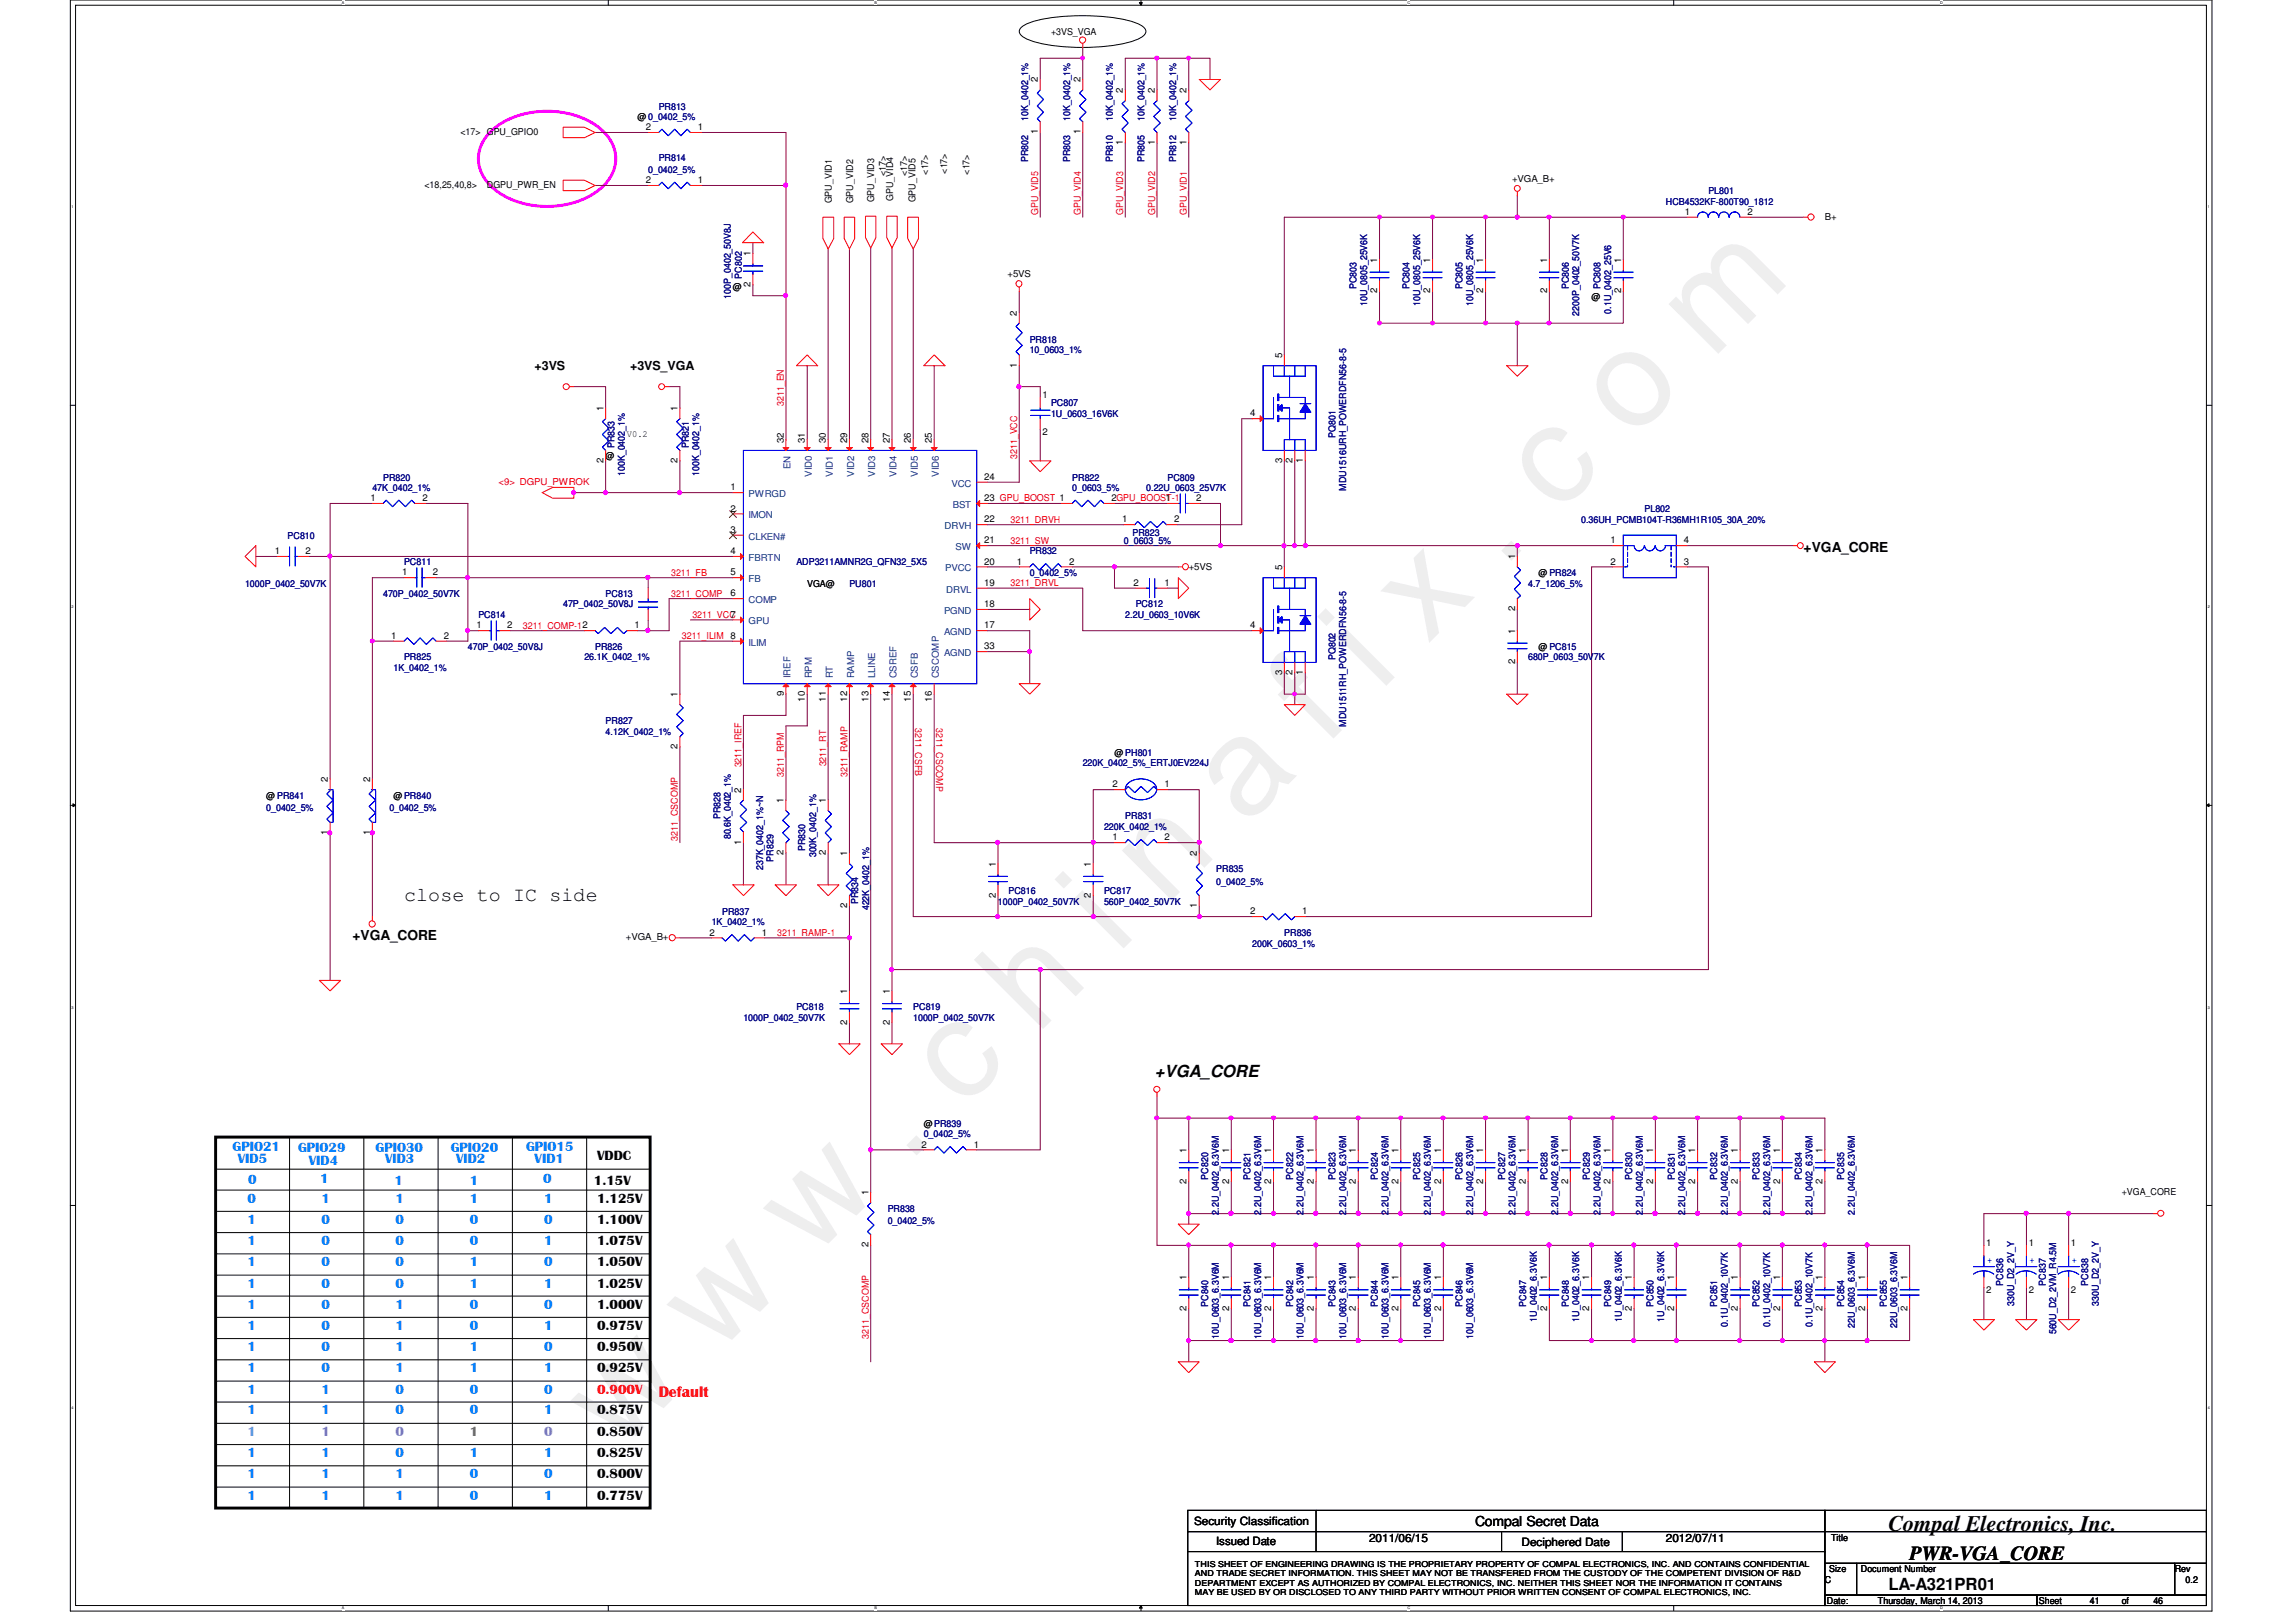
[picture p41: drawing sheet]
<svg xmlns="http://www.w3.org/2000/svg" width="297mm" height="210mm" viewBox="0 0 297 210" stroke-linecap="round" stroke-linejoin="round" font-family="sans-serif">
<defs><g id="words">
<text font-size="17.6" fill="#f0f" x="80.1" y="188" transform="rotate(-45 80.1 188)">w w w . c h i n a f i x . c o m</text>
<text font-size="2.9" x="244.3" y="198.1">Compal Electronics, Inc.</text>
<g font-size="2.6">
<text x="52.3" y="116.6">close to IC side</text>
<text x="247.1" y="201.8">PWR-VGA_CORE</text>
</g>
<g font-size="2.2">
<text x="149.4" y="139.4">+VGA_CORE</text>
<text x="244.3" y="205.7">LA-A321PR01</text>
</g>
<text font-size="2" fill="#f00" x="85.2" y="180.8">Default</text>
<g font-size="1.8">
<text x="233.3" y="71.5">+VGA_CORE</text>
<text x="45.6" y="121.7">+VGA_CORE</text>
<text x="76.8" y="153.3">1.15V</text>
<text x="77.3" y="150.2">VDDC</text>
<text x="77.3" y="155.6">1.125V</text>
<text x="77.3" y="161.1">1.075V</text>
<text x="77.3" y="158.4">1.100V</text>
<text x="77.3" y="166.6">1.025V</text>
<text x="77.3" y="163.9">1.050V</text>
<text x="77.3" y="169.3">1.000V</text>
<text x="77.3" y="172.1">0.975V</text>
<text x="77.3" y="177.6">0.925V</text>
<text x="77.3" y="174.8">0.950V</text>
<text x="77.3" y="183">0.875V</text>
<text x="77.3" y="185.8">0.850V</text>
<text x="77.3" y="188.6">0.825V</text>
<text x="77.3" y="191.3">0.800V</text>
<text x="77.3" y="194.1">0.775V</text>
<text x="190.8" y="197.5">Compal Secret Data</text>
</g>
<g font-size="1.8" fill="#0080ff">
<text x="30.1" y="148.9">GPIO21</text>
<text x="38.6" y="149.1">GPIO29</text>
<text x="48.6" y="149.1">GPIO30</text>
<text x="58.3" y="149.1">GPIO20</text>
<text x="68.1" y="148.9">GPIO15</text>
<text x="30.8" y="150.5">VID5</text>
<text x="32" y="155.6">0</text>
<text x="32.1" y="153.2">0</text>
<text x="40" y="150.7">VID4</text>
<text x="41.4" y="153">1</text>
<text x="41.6" y="155.6">1</text>
<text x="49.8" y="150.5">VID3</text>
<text x="51" y="153.3">1</text>
<text x="51.2" y="155.6">1</text>
<text x="59" y="150.5">VID2</text>
<text x="60.8" y="153.3">1</text>
<text x="60.8" y="155.6">1</text>
<text x="69.2" y="150.5">VID1</text>
<text x="70.3" y="153">0</text>
<text x="70.4" y="155.6">1</text>
<text x="32" y="161.1">1</text>
<text x="32" y="158.4">1</text>
<text x="41.6" y="161.1">0</text>
<text x="41.6" y="158.4">0</text>
<text x="51.2" y="161.1">0</text>
<text x="51.2" y="158.4">0</text>
<text x="60.8" y="161.1">0</text>
<text x="60.8" y="158.4">0</text>
<text x="70.4" y="158.4">0</text>
<text x="70.4" y="161.1">1</text>
<text x="32" y="163.9">1</text>
<text x="32" y="166.6">1</text>
<text x="41.6" y="163.9">0</text>
<text x="41.6" y="166.6">0</text>
<text x="51.2" y="166.6">0</text>
<text x="51.2" y="163.9">0</text>
<text x="60.8" y="163.9">1</text>
<text x="60.8" y="166.6">1</text>
<text x="70.4" y="166.6">1</text>
<text x="70.4" y="163.9">0</text>
<text x="32" y="169.3">1</text>
<text x="32" y="172.1">1</text>
<text x="41.6" y="169.3">0</text>
<text x="41.6" y="172.1">0</text>
<text x="51.2" y="169.3">1</text>
<text x="51.2" y="172.1">1</text>
<text x="60.8" y="169.3">0</text>
<text x="60.8" y="172.1">0</text>
<text x="70.4" y="169.3">0</text>
<text x="70.4" y="172.1">1</text>
<text x="32" y="177.6">1</text>
<text x="32" y="174.8">1</text>
<text x="41.6" y="174.8">0</text>
<text x="41.6" y="177.6">0</text>
<text x="51.2" y="177.6">1</text>
<text x="51.2" y="174.8">1</text>
<text x="60.8" y="174.8">1</text>
<text x="60.8" y="177.6">1</text>
<text x="70.4" y="174.8">0</text>
<text x="70.4" y="177.6">1</text>
<text x="32" y="180.3">1</text>
<text x="32" y="183">1</text>
<text x="41.6" y="180.3">1</text>
<text x="41.6" y="183">1</text>
<text x="51.2" y="183">0</text>
<text x="51.2" y="180.3">0</text>
<text x="60.8" y="183">0</text>
<text x="60.8" y="180.3">0</text>
<text x="70.4" y="183">1</text>
<text x="70.4" y="180.3">0</text>
<text x="32" y="191.3">1</text>
<text x="32" y="188.6">1</text>
<text x="41.6" y="188.6">1</text>
<text x="41.6" y="191.3">1</text>
<text x="51.2" y="191.3">1</text>
<text x="51.2" y="188.6">0</text>
<text x="60.8" y="188.6">1</text>
<text x="60.8" y="191.3">0</text>
<text x="70.4" y="188.6">1</text>
<text x="70.4" y="191.3">0</text>
<text x="32" y="194.1">1</text>
<text x="41.6" y="194.1">1</text>
<text x="51.2" y="194.1">1</text>
<text x="60.8" y="194.1">0</text>
<text x="70.4" y="194.1">1</text>
</g>
<text font-size="1.8" fill="#8080ff" x="32" y="185.8">1</text>
<g font-size="1.8" fill="#8080c0">
<text x="41.6" y="185.8">1</text>
<text x="51.2" y="185.8">0</text>
<text x="70.4" y="185.8">0</text>
</g>
<text font-size="1.8" fill="#808040" x="60.8" y="185.8">1</text>
<text font-size="1.8" fill="#f00" x="77.3" y="180.3">0.900V</text>
<g font-size="1.6">
<text x="69.2" y="47.9">+3VS</text>
<text x="81.5" y="47.9">+3VS_VGA</text>
</g>
<g font-size="1.5">
<text x="154.5" y="197.4">Security Classification</text>
<text x="157.3" y="199.9">Issued Date</text>
<text x="177.1" y="199.6">2011/06/15</text>
<text x="196.8" y="200.1">Deciphered Date</text>
<text x="215.5" y="199.6">2012/07/11</text>
</g>
<g font-size="1.2">
<text x="136" y="4.6">+3VS_VGA</text>
<text x="134.3" y="10.7" transform="rotate(-90 134.3 10.7)">2</text>
<text x="139.8" y="10.7" transform="rotate(-90 139.8 10.7)">2</text>
<text x="59.6" y="17.4">&lt;17&gt; GPU_GPIO0</text>
<text x="82.5" y="15.5">@ 0_0402_5%</text>
<text x="83.6" y="16.8">2</text>
<text x="90.3" y="16.8">1</text>
<text x="134.3" y="17.4" transform="rotate(-90 134.3 17.4)">1</text>
<text x="139.8" y="17.4" transform="rotate(-90 139.8 17.4)">1</text>
<text x="145.3" y="12.1" transform="rotate(-90 145.3 12.1)">2</text>
<text x="149.4" y="12.1" transform="rotate(-90 149.4 12.1)">2</text>
<text x="153.5" y="12.1" transform="rotate(-90 153.5 12.1)">2</text>
<text x="83.6" y="23.7">2</text>
<text x="90.3" y="23.7">1</text>
<text x="114.6" y="22.8" transform="rotate(-90 114.6 22.8)">&lt;17&gt;</text>
<text x="117.3" y="22.8" transform="rotate(-90 117.3 22.8)">&lt;17&gt;</text>
<text x="120.1" y="22.6" transform="rotate(-90 120.1 22.6)">&lt;17&gt;</text>
<text x="122.6" y="22.5" transform="rotate(-90 122.6 22.5)">&lt;17&gt;</text>
<text x="125.4" y="22.6" transform="rotate(-90 125.4 22.6)">&lt;17&gt;</text>
<text x="145.3" y="18.8" transform="rotate(-90 145.3 18.8)">1</text>
<text x="149.4" y="18.8" transform="rotate(-90 149.4 18.8)">1</text>
<text x="153.5" y="18.8" transform="rotate(-90 153.5 18.8)">1</text>
<text x="195.6" y="23.5">+VGA_B+</text>
<text x="54.9" y="24.3">&lt;18,25,40,8&gt;</text>
<text x="63" y="24.3">DGPU_PWR_EN</text>
<text x="107.6" y="26.3" transform="rotate(-90 107.6 26.3)">GPU_VID1</text>
<text x="110.4" y="26.3" transform="rotate(-90 110.4 26.3)">GPU_VID2</text>
<text x="113.1" y="26.2" transform="rotate(-90 113.1 26.2)">GPU_VID3</text>
<text x="115.6" y="26" transform="rotate(-90 115.6 26)">GPU_VID4</text>
<text x="118.4" y="26.2" transform="rotate(-90 118.4 26.2)">GPU_VID5</text>
<text x="218" y="27.8">1</text>
<text x="226.1" y="27.8">2</text>
<text x="236.1" y="28.4">B+</text>
<text x="97.1" y="33.2" transform="rotate(-90 97.1 33.2)">1</text>
<text x="130.3" y="35.9">+5VS</text>
<text x="178.2" y="34" transform="rotate(-90 178.2 34)">1</text>
<text x="185" y="34" transform="rotate(-90 185 34)">1</text>
<text x="191.9" y="34" transform="rotate(-90 191.9 34)">1</text>
<text x="200.1" y="34" transform="rotate(-90 200.1 34)">1</text>
<text x="209.7" y="34" transform="rotate(-90 209.7 34)">1</text>
<text x="94.8" y="37.5">@</text>
<text x="97.1" y="37.2" transform="rotate(-90 97.1 37.2)">2</text>
<text x="131.6" y="40.9" transform="rotate(-90 131.6 40.9)">2</text>
<text x="178.2" y="38" transform="rotate(-90 178.2 38)">2</text>
<text x="185" y="38" transform="rotate(-90 185 38)">2</text>
<text x="191.9" y="38" transform="rotate(-90 191.9 38)">2</text>
<text x="200.1" y="38" transform="rotate(-90 200.1 38)">2</text>
<text x="205.9" y="38.9">@</text>
<text x="209.7" y="38" transform="rotate(-90 209.7 38)">2</text>
<text x="131.6" y="47.6" transform="rotate(-90 131.6 47.6)">1</text>
<text x="165.9" y="46.4" transform="rotate(-90 165.9 46.4)">5</text>
<text x="78.1" y="53.2" transform="rotate(-90 78.1 53.2)">1</text>
<text x="87.7" y="53.2" transform="rotate(-90 87.7 53.2)">1</text>
<text x="134.9" y="51.6">1</text>
<text x="161.8" y="53.9">4</text>
<text x="78.1" y="59.9" transform="rotate(-90 78.1 59.9)">2</text>
<text x="78.4" y="59.4">@</text>
<text x="81.1" y="56.6">V0.2</text>
<text x="87.7" y="59.9" transform="rotate(-90 87.7 59.9)">2</text>
<text x="101.4" y="57.3" transform="rotate(-90 101.4 57.3)">32</text>
<text x="104.1" y="57.3" transform="rotate(-90 104.1 57.3)">31</text>
<text x="106.8" y="57.3" transform="rotate(-90 106.8 57.3)">30</text>
<text x="109.6" y="57.3" transform="rotate(-90 109.6 57.3)">29</text>
<text x="112.3" y="57.3" transform="rotate(-90 112.3 57.3)">28</text>
<text x="115.1" y="57.3" transform="rotate(-90 115.1 57.3)">27</text>
<text x="117.9" y="57.3" transform="rotate(-90 117.9 57.3)">26</text>
<text x="120.6" y="57.3" transform="rotate(-90 120.6 57.3)">25</text>
<text x="134.9" y="56.3">2</text>
<text x="165.9" y="59.9" transform="rotate(-90 165.9 59.9)">3</text>
<text x="167.2" y="59.9" transform="rotate(-90 167.2 59.9)">2</text>
<text x="168.6" y="59.9" transform="rotate(-90 168.6 59.9)">1</text>
<text x="47.9" y="64.9">1</text>
<text x="54.6" y="64.9">2</text>
<text x="94.5" y="63.5">1</text>
<text x="127.3" y="64.9">23 GPU_BOOST 1</text>
<text x="127.3" y="62.1">24</text>
<text x="143.8" y="64.9">2GPU_BOOST-1</text>
<text x="150.8" y="64.9">1</text>
<text x="154.8" y="64.9">2</text>
<text x="35.6" y="71.7">1</text>
<text x="39.5" y="71.7">2</text>
<text x="94.5" y="66.2">2</text>
<text x="94.5" y="69">3</text>
<text x="94.5" y="71.7">4</text>
<text x="127.3" y="70.3">21</text>
<text x="127.3" y="67.6">22</text>
<text x="145.2" y="67.6">1</text>
<text x="151.9" y="67.6">2</text>
<text x="208.4" y="70.3">1</text>
<text x="217.8" y="70.3">4</text>
<text x="52" y="74.5">1</text>
<text x="56" y="74.5">2</text>
<text x="94.5" y="74.5">5</text>
<text x="94.5" y="77.2">6</text>
<text x="104.4" y="75.9">VGA@</text>
<text x="127.3" y="73.1">20</text>
<text x="127.3" y="75.8">19</text>
<text x="131.6" y="73.1">1</text>
<text x="138.3" y="73.1">2</text>
<text x="146.6" y="75.8">2</text>
<text x="150.7" y="75.8">1</text>
<text x="153.8" y="73.7">+5VS</text>
<text x="165.9" y="73.8" transform="rotate(-90 165.9 73.8)">5</text>
<text x="196" y="72.4" transform="rotate(-90 196 72.4)">1</text>
<text x="199" y="74.5">@ PR824</text>
<text x="208.4" y="73.1">2</text>
<text x="217.8" y="73.1">3</text>
<text x="50.6" y="82.7">1</text>
<text x="57.4" y="82.7">2</text>
<text x="61.6" y="81.3">1</text>
<text x="65.6" y="81.3">2</text>
<text x="82.1" y="81.3">1</text>
<text x="94.5" y="79.9">7</text>
<text x="94.5" y="82.7">8</text>
<text x="127.3" y="78.6">18</text>
<text x="127.3" y="81.3">17</text>
<text x="161.8" y="81.3">4</text>
<text x="196" y="82" transform="rotate(-90 196 82)">1</text>
<text x="196" y="79.1" transform="rotate(-90 196 79.1)">2</text>
<text x="127.3" y="84">33</text>
<text x="165.9" y="87.4" transform="rotate(-90 165.9 87.4)">3</text>
<text x="167.2" y="87.4" transform="rotate(-90 167.2 87.4)">2</text>
<text x="168.6" y="87.4" transform="rotate(-90 168.6 87.4)">1</text>
<text x="196" y="86" transform="rotate(-90 196 86)">2</text>
<text x="199" y="84.1">@ PC815</text>
<text x="87.7" y="90.2" transform="rotate(-90 87.7 90.2)">1</text>
<text x="101.4" y="90.1" transform="rotate(-90 101.4 90.1)">9</text>
<text x="104.1" y="90.8" transform="rotate(-90 104.1 90.8)">10</text>
<text x="106.8" y="90.8" transform="rotate(-90 106.8 90.8)">11</text>
<text x="109.6" y="90.8" transform="rotate(-90 109.6 90.8)">12</text>
<text x="112.3" y="90.8" transform="rotate(-90 112.3 90.8)">13</text>
<text x="115.1" y="90.8" transform="rotate(-90 115.1 90.8)">14</text>
<text x="117.9" y="90.8" transform="rotate(-90 117.9 90.8)">15</text>
<text x="120.6" y="90.8" transform="rotate(-90 120.6 90.8)">16</text>
<text x="42.4" y="101.2" transform="rotate(-90 42.4 101.2)">2</text>
<text x="47.9" y="101.2" transform="rotate(-90 47.9 101.2)">2</text>
<text x="87.7" y="97" transform="rotate(-90 87.7 97)">2</text>
<text x="143.9" y="101.9">2</text>
<text x="144.2" y="97.8">@ PH801</text>
<text x="150.7" y="101.9">1</text>
<text x="34.5" y="103.3">@ PR841</text>
<text x="50.9" y="103.3">@PR840</text>
<text x="95.9" y="102.6" transform="rotate(-90 95.9 102.6)">2</text>
<text x="101.4" y="103.9" transform="rotate(-90 101.4 103.9)">1</text>
<text x="106.8" y="103.9" transform="rotate(-90 106.8 103.9)">1</text>
<text x="42.4" y="108.1" transform="rotate(-90 42.4 108.1)">1</text>
<text x="47.9" y="108.1" transform="rotate(-90 47.9 108.1)">1</text>
<text x="95.9" y="109.3" transform="rotate(-90 95.9 109.3)">1</text>
<text x="101.4" y="110.7" transform="rotate(-90 101.4 110.7)">2</text>
<text x="106.8" y="110.7" transform="rotate(-90 106.8 110.7)">2</text>
<text x="109.6" y="110.8" transform="rotate(-90 109.6 110.8)">1</text>
<text x="128.8" y="112.2" transform="rotate(-90 128.8 112.2)">1</text>
<text x="141.1" y="112.2" transform="rotate(-90 141.1 112.2)">1</text>
<text x="143.9" y="108.8">1</text>
<text x="150.7" y="108.8">2</text>
<text x="154.9" y="110.8" transform="rotate(-90 154.9 110.8)">2</text>
<text x="109.6" y="117.6" transform="rotate(-90 109.6 117.6)">2</text>
<text x="128.8" y="116.2" transform="rotate(-90 128.8 116.2)">2</text>
<text x="141.1" y="116.2" transform="rotate(-90 141.1 116.2)">2</text>
<text x="154.9" y="117.6" transform="rotate(-90 154.9 117.6)">1</text>
<text x="161.8" y="118.3">2</text>
<text x="168.5" y="118.3">1</text>
<text x="81" y="121.7">+VGA_B+</text>
<text x="91.8" y="121.1">2</text>
<text x="98.5" y="121.1">1</text>
<text x="109.6" y="128.7" transform="rotate(-90 109.6 128.7)">1</text>
<text x="115.1" y="128.7" transform="rotate(-90 115.1 128.7)">1</text>
<text x="109.6" y="132.6" transform="rotate(-90 109.6 132.6)">2</text>
<text x="115.1" y="132.6" transform="rotate(-90 115.1 132.6)">2</text>
<text x="119.2" y="148.5">2</text>
<text x="119.5" y="145.8">@PR839</text>
<text x="126" y="148.5">1</text>
<text x="153.5" y="149.2" transform="rotate(-90 153.5 149.2)">1</text>
<text x="159" y="149.2" transform="rotate(-90 159 149.2)">1</text>
<text x="164.5" y="149.2" transform="rotate(-90 164.5 149.2)">1</text>
<text x="170" y="149.2" transform="rotate(-90 170 149.2)">1</text>
<text x="175.4" y="149.2" transform="rotate(-90 175.4 149.2)">1</text>
<text x="180.9" y="149.2" transform="rotate(-90 180.9 149.2)">1</text>
<text x="186.4" y="149.2" transform="rotate(-90 186.4 149.2)">1</text>
<text x="191.9" y="149.2" transform="rotate(-90 191.9 149.2)">1</text>
<text x="197.4" y="149.2" transform="rotate(-90 197.4 149.2)">1</text>
<text x="202.9" y="149.2" transform="rotate(-90 202.9 149.2)">1</text>
<text x="208.4" y="149.2" transform="rotate(-90 208.4 149.2)">1</text>
<text x="213.9" y="149.2" transform="rotate(-90 213.9 149.2)">1</text>
<text x="219.3" y="149.2" transform="rotate(-90 219.3 149.2)">1</text>
<text x="224.8" y="149.2" transform="rotate(-90 224.8 149.2)">1</text>
<text x="230.3" y="149.2" transform="rotate(-90 230.3 149.2)">1</text>
<text x="235.8" y="149.2" transform="rotate(-90 235.8 149.2)">1</text>
<text x="112.3" y="154.7" transform="rotate(-90 112.3 154.7)">1</text>
<text x="153.5" y="153.2" transform="rotate(-90 153.5 153.2)">2</text>
<text x="159" y="153.2" transform="rotate(-90 159 153.2)">2</text>
<text x="164.5" y="153.2" transform="rotate(-90 164.5 153.2)">2</text>
<text x="170" y="153.2" transform="rotate(-90 170 153.2)">2</text>
<text x="175.4" y="153.2" transform="rotate(-90 175.4 153.2)">2</text>
<text x="180.9" y="153.2" transform="rotate(-90 180.9 153.2)">2</text>
<text x="186.4" y="153.2" transform="rotate(-90 186.4 153.2)">2</text>
<text x="191.9" y="153.2" transform="rotate(-90 191.9 153.2)">2</text>
<text x="197.4" y="153.2" transform="rotate(-90 197.4 153.2)">2</text>
<text x="202.9" y="153.2" transform="rotate(-90 202.9 153.2)">2</text>
<text x="208.4" y="153.2" transform="rotate(-90 208.4 153.2)">2</text>
<text x="213.9" y="153.2" transform="rotate(-90 213.9 153.2)">2</text>
<text x="219.3" y="153.2" transform="rotate(-90 219.3 153.2)">2</text>
<text x="224.8" y="153.2" transform="rotate(-90 224.8 153.2)">2</text>
<text x="230.3" y="153.2" transform="rotate(-90 230.3 153.2)">2</text>
<text x="235.8" y="153.2" transform="rotate(-90 235.8 153.2)">2</text>
<text x="274.5" y="154.6">+VGA_CORE</text>
<text x="112.3" y="161.4" transform="rotate(-90 112.3 161.4)">2</text>
<text x="257" y="161.3">1</text>
<text x="262.5" y="161.3">1</text>
<text x="267.9" y="161.3">1</text>
<text x="153.5" y="165.7" transform="rotate(-90 153.5 165.7)">1</text>
<text x="159" y="165.7" transform="rotate(-90 159 165.7)">1</text>
<text x="164.5" y="165.7" transform="rotate(-90 164.5 165.7)">1</text>
<text x="170" y="165.7" transform="rotate(-90 170 165.7)">1</text>
<text x="175.4" y="165.7" transform="rotate(-90 175.4 165.7)">1</text>
<text x="180.9" y="165.7" transform="rotate(-90 180.9 165.7)">1</text>
<text x="186.4" y="165.7" transform="rotate(-90 186.4 165.7)">1</text>
<text x="200.1" y="165.7" transform="rotate(-90 200.1 165.7)">1</text>
<text x="205.6" y="165.7" transform="rotate(-90 205.6 165.7)">1</text>
<text x="211.1" y="165.7" transform="rotate(-90 211.1 165.7)">1</text>
<text x="216.6" y="165.7" transform="rotate(-90 216.6 165.7)">1</text>
<text x="224.8" y="165.7" transform="rotate(-90 224.8 165.7)">1</text>
<text x="230.3" y="165.7" transform="rotate(-90 230.3 165.7)">1</text>
<text x="235.8" y="165.7" transform="rotate(-90 235.8 165.7)">1</text>
<text x="241.3" y="165.7" transform="rotate(-90 241.3 165.7)">1</text>
<text x="246.8" y="165.7" transform="rotate(-90 246.8 165.7)">1</text>
<text x="257" y="167.4">2</text>
<text x="262.5" y="167.4">2</text>
<text x="267.9" y="167.4">2</text>
<text x="153.5" y="169.7" transform="rotate(-90 153.5 169.7)">2</text>
<text x="159" y="169.7" transform="rotate(-90 159 169.7)">2</text>
<text x="164.5" y="169.7" transform="rotate(-90 164.5 169.7)">2</text>
<text x="170" y="169.7" transform="rotate(-90 170 169.7)">2</text>
<text x="175.4" y="169.7" transform="rotate(-90 175.4 169.7)">2</text>
<text x="180.9" y="169.7" transform="rotate(-90 180.9 169.7)">2</text>
<text x="186.4" y="169.7" transform="rotate(-90 186.4 169.7)">2</text>
<text x="200.1" y="169.7" transform="rotate(-90 200.1 169.7)">2</text>
<text x="205.6" y="169.7" transform="rotate(-90 205.6 169.7)">2</text>
<text x="211.1" y="169.7" transform="rotate(-90 211.1 169.7)">2</text>
<text x="216.6" y="169.7" transform="rotate(-90 216.6 169.7)">2</text>
<text x="224.8" y="169.7" transform="rotate(-90 224.8 169.7)">2</text>
<text x="230.3" y="169.7" transform="rotate(-90 230.3 169.7)">2</text>
<text x="235.8" y="169.7" transform="rotate(-90 235.8 169.7)">2</text>
<text x="241.3" y="169.7" transform="rotate(-90 241.3 169.7)">2</text>
<text x="246.8" y="169.7" transform="rotate(-90 246.8 169.7)">2</text>
<text x="236.6" y="203.5">Size</text>
<text x="236.9" y="199.5">Title</text>
<text x="240.7" y="203.5">Document Number</text>
<text x="281.3" y="203.5">Rev</text>
<text x="236.1" y="204.8">C</text>
<text x="236.3" y="207.6">Date:</text>
<text x="242.9" y="207.6">Thursday, March 14, 2013</text>
<text x="263.8" y="207.6">Sheet</text>
<text x="270.4" y="207.6">41</text>
<text x="274.5" y="207.6">of</text>
<text x="278.6" y="207.6">46</text>
<text x="282.7" y="204.8">0.2</text>
</g>
<g font-size="1.2" fill="#000080">
<text x="85.2" y="14.2">PR813</text>
<text x="133" y="15.6" transform="rotate(-90 133 15.6)">10K_0402_1%</text>
<text x="138.5" y="15.6" transform="rotate(-90 138.5 15.6)">10K_0402_1%</text>
<text x="144" y="15.6" transform="rotate(-90 144 15.6)">10K_0402_1%</text>
<text x="148.1" y="15.6" transform="rotate(-90 148.1 15.6)">10K_0402_1%</text>
<text x="152.2" y="15.6" transform="rotate(-90 152.2 15.6)">10K_0402_1%</text>
<text x="83.9" y="22.4">0_0402_5%</text>
<text x="85.2" y="20.9">PR814</text>
<text x="133" y="21" transform="rotate(-90 133 21)">PR802</text>
<text x="138.5" y="21" transform="rotate(-90 138.5 21)">PR803</text>
<text x="144" y="21" transform="rotate(-90 144 21)">PR810</text>
<text x="148.1" y="21" transform="rotate(-90 148.1 21)">PR805</text>
<text x="152.2" y="21" transform="rotate(-90 152.2 21)">PR812</text>
<text x="215.5" y="26.5">HCB4532KF-800T90_1812</text>
<text x="221" y="25.1">PL801</text>
<text x="94.6" y="38.7" transform="rotate(-90 94.6 38.7)">100P_0402_50V8J</text>
<text x="96" y="36.1" transform="rotate(-90 96 36.1)">PC802</text>
<text x="175.5" y="37.4" transform="rotate(-90 175.5 37.4)">PC803</text>
<text x="176.9" y="39.6" transform="rotate(-90 176.9 39.6)">10U_0805_25V6K</text>
<text x="182.4" y="37.4" transform="rotate(-90 182.4 37.4)">PC804</text>
<text x="183.7" y="39.6" transform="rotate(-90 183.7 39.6)">10U_0805_25V6K</text>
<text x="189.2" y="37.4" transform="rotate(-90 189.2 37.4)">PC805</text>
<text x="190.6" y="39.6" transform="rotate(-90 190.6 39.6)">10U_0805_25V6K</text>
<text x="202.9" y="37.4" transform="rotate(-90 202.9 37.4)">PC806</text>
<text x="204.3" y="40.9" transform="rotate(-90 204.3 40.9)">2200P_0402_50V7K</text>
<text x="207" y="37.4" transform="rotate(-90 207 37.4)">PC808</text>
<text x="208.4" y="40.6" transform="rotate(-90 208.4 40.6)">0.1U_0402_25V6</text>
<text x="133.2" y="44.3">PR818</text>
<text x="133.2" y="45.7">10_0603_1%</text>
<text x="136" y="52.6">PC807</text>
<text x="136" y="53.9">1U_0603_16V6K</text>
<text x="79.5" y="58" transform="rotate(-90 79.5 58)">PR833</text>
<text x="89.1" y="58" transform="rotate(-90 89.1 58)">PR821</text>
<text x="172.8" y="56.6" transform="rotate(-90 172.8 56.6)">PQ801</text>
<text x="48.2" y="63.5">47K_0402_1%</text>
<text x="49.6" y="62.2">PR820</text>
<text x="80.9" y="61.6" transform="rotate(-90 80.9 61.6)">100K_0402_1%</text>
<text x="90.5" y="61.6" transform="rotate(-90 90.5 61.6)">100K_0402_1%</text>
<text x="138.7" y="62.2">PR822</text>
<text x="138.7" y="63.5">0_0603_5%</text>
<text x="148.3" y="63.5">0.22U_0603_25V7K</text>
<text x="151" y="62.2">PC809</text>
<text x="174.2" y="63.5" transform="rotate(-90 174.2 63.5)">MDU1516URH_POWERDFN56-8-5</text>
<text x="37.2" y="69.7">PC810</text>
<text x="133.2" y="71.8">PR832</text>
<text x="145.4" y="70.4">0_0603_5%</text>
<text x="146.5" y="69.3">PR823</text>
<text x="204.6" y="67.6">0.36UH_PCMB104T-R36MH1R105_30A_20%</text>
<text x="212.8" y="66.3">PL802</text>
<text x="31.7" y="75.9">1000P_0402_50V7K</text>
<text x="49.6" y="77.3">470P_0402_50V7K</text>
<text x="52.3" y="73.2">PC811</text>
<text x="78.4" y="77.3">PC813</text>
<text x="103" y="73.2">ADP3211AMNR2G_QFN32_5X5</text>
<text x="109.9" y="75.9">PU801</text>
<text x="133.2" y="74.5">0_0402_5%</text>
<text x="197.7" y="75.9">4.7_1206_5%</text>
<text x="61.9" y="80">PC814</text>
<text x="72.9" y="78.6">47P_0402_50V8J</text>
<text x="145.6" y="80">2.2U_0603_10V6K</text>
<text x="146.9" y="78.6">PC812</text>
<text x="50.9" y="86.9">1K_0402_1%</text>
<text x="52.3" y="85.5">PR825</text>
<text x="60.5" y="84.1">470P_0402_50V8J</text>
<text x="75.6" y="85.5">26.1K_0402_1%</text>
<text x="77" y="84.1">PR826</text>
<text x="172.8" y="85.4" transform="rotate(-90 172.8 85.4)">PQ802</text>
<text x="197.7" y="85.5">680P_0603_50V7K</text>
<text x="78.4" y="93.7">PR827</text>
<text x="78.4" y="95.1">4.12K_0402_1%</text>
<text x="174.2" y="94.1" transform="rotate(-90 174.2 94.1)">MDU1511RH_POWERDFN56-8-5</text>
<text x="140.1" y="99.2">220K_0402_5%_ERTJ0EV224J</text>
<text x="34.5" y="104.9">0_0402_5%</text>
<text x="50.4" y="104.9">0_0402_5%</text>
<text x="93.2" y="106" transform="rotate(-90 93.2 106)">PR828</text>
<text x="142.8" y="107.4">220K_0402_1%</text>
<text x="145.6" y="106">PR831</text>
<text x="94.6" y="108.6" transform="rotate(-90 94.6 108.6)">80.6K_0402_1%</text>
<text x="98.7" y="112.6" transform="rotate(-90 98.7 112.6)">237K_0402_1%~N</text>
<text x="100.1" y="111.5" transform="rotate(-90 100.1 111.5)">PR829</text>
<text x="104.2" y="110.2" transform="rotate(-90 104.2 110.2)">PR830</text>
<text x="105.6" y="111" transform="rotate(-90 105.6 111)">300K_0402_1%</text>
<text x="157.3" y="112.9">PR835</text>
<text x="92.1" y="119.8">1K_0402_1%</text>
<text x="93.4" y="118.4">PR837</text>
<text x="111" y="117" transform="rotate(-90 111 117)">PR834</text>
<text x="112.4" y="117.8" transform="rotate(-90 112.4 117.8)">422K_0402_1%</text>
<text x="129.1" y="117.1">1000P_0402_50V7K</text>
<text x="130.5" y="115.7">PC816</text>
<text x="142.8" y="115.7">PC817</text>
<text x="142.8" y="117.1">560P_0402_50V7K</text>
<text x="157.3" y="114.6">0_0402_5%</text>
<text x="162" y="122.5">200K_0603_1%</text>
<text x="166.2" y="121.2">PR836</text>
<text x="103" y="130.8">PC818</text>
<text x="118.1" y="130.8">PC819</text>
<text x="96.2" y="132.1">1000P_0402_50V7K</text>
<text x="118.1" y="132.1">1000P_0402_50V7K</text>
<text x="119.5" y="147.2">0_0402_5%</text>
<text x="156.3" y="152.7" transform="rotate(-90 156.3 152.7)">PC820</text>
<text x="161.8" y="152.7" transform="rotate(-90 161.8 152.7)">PC821</text>
<text x="167.3" y="152.7" transform="rotate(-90 167.3 152.7)">PC822</text>
<text x="172.8" y="152.7" transform="rotate(-90 172.8 152.7)">PC823</text>
<text x="178.3" y="152.7" transform="rotate(-90 178.3 152.7)">PC824</text>
<text x="183.7" y="152.7" transform="rotate(-90 183.7 152.7)">PC825</text>
<text x="189.2" y="152.7" transform="rotate(-90 189.2 152.7)">PC826</text>
<text x="194.7" y="152.7" transform="rotate(-90 194.7 152.7)">PC827</text>
<text x="200.2" y="152.7" transform="rotate(-90 200.2 152.7)">PC828</text>
<text x="205.7" y="152.7" transform="rotate(-90 205.7 152.7)">PC829</text>
<text x="211.2" y="152.7" transform="rotate(-90 211.2 152.7)">PC830</text>
<text x="216.7" y="152.7" transform="rotate(-90 216.7 152.7)">PC831</text>
<text x="222.2" y="152.7" transform="rotate(-90 222.2 152.7)">PC832</text>
<text x="227.6" y="152.7" transform="rotate(-90 227.6 152.7)">PC833</text>
<text x="233.1" y="152.7" transform="rotate(-90 233.1 152.7)">PC834</text>
<text x="238.6" y="152.7" transform="rotate(-90 238.6 152.7)">PC835</text>
<text x="114.8" y="156.8">PR838</text>
<text x="114.8" y="158.5">0_0402_5%</text>
<text x="157.7" y="157.2" transform="rotate(-90 157.7 157.2)">2.2U_0402_6.3V6M</text>
<text x="163.1" y="157.2" transform="rotate(-90 163.1 157.2)">2.2U_0402_6.3V6M</text>
<text x="168.7" y="157.2" transform="rotate(-90 168.7 157.2)">2.2U_0402_6.3V6M</text>
<text x="174.2" y="157.2" transform="rotate(-90 174.2 157.2)">2.2U_0402_6.3V6M</text>
<text x="179.6" y="157.2" transform="rotate(-90 179.6 157.2)">2.2U_0402_6.3V6M</text>
<text x="185.1" y="157.2" transform="rotate(-90 185.1 157.2)">2.2U_0402_6.3V6M</text>
<text x="190.6" y="157.2" transform="rotate(-90 190.6 157.2)">2.2U_0402_6.3V6M</text>
<text x="196.1" y="157.2" transform="rotate(-90 196.1 157.2)">2.2U_0402_6.3V6M</text>
<text x="201.6" y="157.2" transform="rotate(-90 201.6 157.2)">2.2U_0402_6.3V6M</text>
<text x="207" y="157.2" transform="rotate(-90 207 157.2)">2.2U_0402_6.3V6M</text>
<text x="212.6" y="157.2" transform="rotate(-90 212.6 157.2)">2.2U_0402_6.3V6M</text>
<text x="218" y="157.2" transform="rotate(-90 218 157.2)">2.2U_0402_6.3V6M</text>
<text x="223.5" y="157.2" transform="rotate(-90 223.5 157.2)">2.2U_0402_6.3V6M</text>
<text x="229" y="157.2" transform="rotate(-90 229 157.2)">2.2U_0402_6.3V6M</text>
<text x="234.5" y="157.2" transform="rotate(-90 234.5 157.2)">2.2U_0402_6.3V6M</text>
<text x="240" y="157.2" transform="rotate(-90 240 157.2)">2.2U_0402_6.3V6M</text>
<text x="259.2" y="166.4" transform="rotate(-90 259.2 166.4)">PC836</text>
<text x="264.7" y="166.4" transform="rotate(-90 264.7 166.4)">PC837</text>
<text x="270.2" y="166.4" transform="rotate(-90 270.2 166.4)">PC838</text>
<text x="156.3" y="169.1" transform="rotate(-90 156.3 169.1)">PC840</text>
<text x="157.7" y="173.2" transform="rotate(-90 157.7 173.2)">10U_0603_6.3V6M</text>
<text x="161.8" y="169.1" transform="rotate(-90 161.8 169.1)">PC841</text>
<text x="163.1" y="173.2" transform="rotate(-90 163.1 173.2)">10U_0603_6.3V6M</text>
<text x="167.3" y="169.1" transform="rotate(-90 167.3 169.1)">PC842</text>
<text x="168.7" y="173.2" transform="rotate(-90 168.7 173.2)">10U_0603_6.3V6M</text>
<text x="172.8" y="169.1" transform="rotate(-90 172.8 169.1)">PC843</text>
<text x="174.2" y="173.2" transform="rotate(-90 174.2 173.2)">10U_0603_6.3V6M</text>
<text x="178.3" y="169.1" transform="rotate(-90 178.3 169.1)">PC844</text>
<text x="179.6" y="173.2" transform="rotate(-90 179.6 173.2)">10U_0603_6.3V6M</text>
<text x="183.7" y="169.1" transform="rotate(-90 183.7 169.1)">PC845</text>
<text x="185.1" y="173.2" transform="rotate(-90 185.1 173.2)">10U_0603_6.3V6M</text>
<text x="189.2" y="169.1" transform="rotate(-90 189.2 169.1)">PC846</text>
<text x="190.6" y="173.2" transform="rotate(-90 190.6 173.2)">10U_0603_6.3V6M</text>
<text x="197.4" y="169.1" transform="rotate(-90 197.4 169.1)">PC847</text>
<text x="198.8" y="171" transform="rotate(-90 198.8 171)">1U_0402_6.3V6K</text>
<text x="202.9" y="169.1" transform="rotate(-90 202.9 169.1)">PC848</text>
<text x="204.3" y="171" transform="rotate(-90 204.3 171)">1U_0402_6.3V6K</text>
<text x="208.4" y="169.1" transform="rotate(-90 208.4 169.1)">PC849</text>
<text x="209.8" y="171" transform="rotate(-90 209.8 171)">1U_0402_6.3V6K</text>
<text x="213.9" y="169.1" transform="rotate(-90 213.9 169.1)">PC850</text>
<text x="215.3" y="171" transform="rotate(-90 215.3 171)">1U_0402_6.3V6K</text>
<text x="222.2" y="169.1" transform="rotate(-90 222.2 169.1)">PC851</text>
<text x="223.5" y="171.7" transform="rotate(-90 223.5 171.7)">0.1U_0402_10V7K</text>
<text x="227.6" y="169.1" transform="rotate(-90 227.6 169.1)">PC852</text>
<text x="229" y="171.7" transform="rotate(-90 229 171.7)">0.1U_0402_10V7K</text>
<text x="233.1" y="169.1" transform="rotate(-90 233.1 169.1)">PC853</text>
<text x="234.5" y="171.7" transform="rotate(-90 234.5 171.7)">0.1U_0402_10V7K</text>
<text x="238.6" y="169.1" transform="rotate(-90 238.6 169.1)">PC854</text>
<text x="240" y="171.9" transform="rotate(-90 240 171.9)">22U_0603_6.3V6M</text>
<text x="244.1" y="169.1" transform="rotate(-90 244.1 169.1)">PC855</text>
<text x="245.4" y="171.9" transform="rotate(-90 245.4 171.9)">22U_0603_6.3V6M</text>
<text x="260.6" y="169" transform="rotate(-90 260.6 169)">330U_D2_2V_Y</text>
<text x="266" y="172.7" transform="rotate(-90 266 172.7)">560U_D2_2VM_R4.5M</text>
<text x="271.5" y="169" transform="rotate(-90 271.5 169)">330U_D2_2V_Y</text>
</g>
<g font-size="1.2" fill="#f00">
<text x="134.3" y="27.9" transform="rotate(-90 134.3 27.9)">GPU_VID5</text>
<text x="139.8" y="27.9" transform="rotate(-90 139.8 27.9)">GPU_VID4</text>
<text x="145.3" y="27.9" transform="rotate(-90 145.3 27.9)">GPU_VID3</text>
<text x="149.4" y="27.9" transform="rotate(-90 149.4 27.9)">GPU_VID2</text>
<text x="153.5" y="27.9" transform="rotate(-90 153.5 27.9)">GPU_VID1</text>
<text x="101.4" y="52.5" transform="rotate(-90 101.4 52.5)">3211_EN</text>
<text x="131.6" y="59.4" transform="rotate(-90 131.6 59.4)">3211_VCC</text>
<text x="64.5" y="62.7">&lt;9&gt; DGPU_PWROK</text>
<text x="130.7" y="67.6">3211_DRVH</text>
<text x="130.7" y="70.4">3211_SW</text>
<text x="86.8" y="74.5">3211_FB</text>
<text x="86.8" y="77.2">3211_COMP</text>
<text x="130.7" y="75.9">3211_DRVL</text>
<text x="67.6" y="81.4">3211_COMP-12</text>
<text x="88.2" y="82.7">3211_ILIM</text>
<text x="89.6" y="80">3211_VCC</text>
<text x="118.4" y="94.2" transform="rotate(90 118.4 94.2)">3211_CSFB</text>
<text x="121.1" y="94.2" transform="rotate(90 121.1 94.2)">3211_CSCOMP</text>
<text x="95.9" y="99.3" transform="rotate(-90 95.9 99.3)">3211_IREF</text>
<text x="101.4" y="100.5" transform="rotate(-90 101.4 100.5)">3211_RPM</text>
<text x="106.9" y="99.2" transform="rotate(-90 106.9 99.2)">3211_RT</text>
<text x="109.6" y="100.5" transform="rotate(-90 109.6 100.5)">3211_RAMP</text>
<text x="87.7" y="108.8" transform="rotate(-90 87.7 108.8)">3211_CSCOMP</text>
<text x="100.5" y="121.1">3211_RAMP-1</text>
<text x="112.4" y="173.2" transform="rotate(-90 112.4 173.2)">3211_CSCOMP</text>
</g>
<g font-size="1.2" fill="#004080">
<text x="96.9" y="64.3">PWRGD</text>
<text x="102.3" y="60.7" transform="rotate(-90 102.3 60.7)">EN</text>
<text x="105" y="61.7" transform="rotate(-90 105 61.7)">VID0</text>
<text x="107.7" y="61.7" transform="rotate(-90 107.7 61.7)">VID1</text>
<text x="110.5" y="61.7" transform="rotate(-90 110.5 61.7)">VID2</text>
<text x="113.2" y="61.7" transform="rotate(-90 113.2 61.7)">VID3</text>
<text x="116" y="61.7" transform="rotate(-90 116 61.7)">VID4</text>
<text x="118.7" y="61.7" transform="rotate(-90 118.7 61.7)">VID5</text>
<text x="121.5" y="61.7" transform="rotate(-90 121.5 61.7)">VID6</text>
<text x="123.1" y="63">VCC</text>
<text x="123.3" y="65.7">BST</text>
<text x="96.9" y="67.1">IMON</text>
<text x="96.9" y="69.8">CLKEN#</text>
<text x="122.2" y="68.5">DRVH</text>
<text x="123.6" y="71.2">SW</text>
<text x="96.9" y="72.6">FBRTN</text>
<text x="96.9" y="75.4">FB</text>
<text x="122.3" y="74">PVCC</text>
<text x="122.4" y="76.7">DRVL</text>
<text x="96.9" y="80.8">GPU</text>
<text x="96.9" y="78.1">COMP</text>
<text x="96.9" y="83.6">ILIM</text>
<text x="122.1" y="79.5">PGND</text>
<text x="122.1" y="82.2">AGND</text>
<text x="102.3" y="87.8" transform="rotate(-90 102.3 87.8)">IREF</text>
<text x="105" y="87.8" transform="rotate(-90 105 87.8)">RPM</text>
<text x="107.7" y="87.8" transform="rotate(-90 107.7 87.8)">RT</text>
<text x="110.5" y="87.8" transform="rotate(-90 110.5 87.8)">RAMP</text>
<text x="113.2" y="87.8" transform="rotate(-90 113.2 87.8)">LLINE</text>
<text x="116" y="87.8" transform="rotate(-90 116 87.8)">CSREF</text>
<text x="118.7" y="87.8" transform="rotate(-90 118.7 87.8)">CSFB</text>
<text x="121.5" y="87.8" transform="rotate(-90 121.5 87.8)">CSCOMP</text>
<text x="122.1" y="84.9">AGND</text>
</g>
<g font-size="1.2" fill="#00f">
<text x="257.1" y="163.4">+</text>
<text x="262.5" y="163.4">+</text>
<text x="268.1" y="163.4">+</text>
</g>
<g font-size="1.1">
<text x="154.6" y="202.7">THIS SHEET OF ENGINEERING DRAWING IS THE PROPRIETARY PROPERTY OF COMPAL ELECTRONICS, INC. AND CONTAINS CONFIDENTIAL</text>
<text x="154.6" y="204">AND TRADE SECRET INFORMATION. THIS SHEET MAY NOT BE TRANSFERED FROM THE CUSTODY OF THE COMPETENT DIVISION OF R&amp;D</text>
<text x="154.6" y="205.2">DEPARTMENT EXCEPT AS AUTHORIZED BY COMPAL ELECTRONICS, INC. NEITHER THIS SHEET NOR THE INFORMATION IT CONTAINS</text>
<text x="154.6" y="206.4">MAY BE USED BY OR DISCLOSED TO ANY THIRD PARTY WITHOUT PRIOR WRITTEN CONSENT OF COMPAL ELECTRONICS, INC.</text>
</g>
<g font-size=".5">
<text x="44.2" y=".5">A</text>
<text x="113.2" y=".5">B</text>
<text x="182.1" y=".5">C</text>
<text x="251" y=".5">D</text>
<text x="9.3" y="27">1</text>
<text x="285.6" y="27">1</text>
<text x="9.3" y="78.7">2</text>
<text x="285.6" y="78.7">2</text>
<text x="9.3" y="130.5">3</text>
<text x="285.6" y="130.5">3</text>
<text x="9.3" y="182.3">4</text>
<text x="285.6" y="182.3">4</text>
<text x="44.2" y="208.3">A</text>
<text x="113.2" y="208.3">B</text>
<text x="182.1" y="208.3">C</text>
<text x="251" y="208.3">D</text>
</g>
</g></defs>
<path d="M9.1 0h277.1v208.5h-277.1zM9.8 .7h275.6v207.1h-275.6z" fill="none" stroke="#000" stroke-width=".13"/>
<g fill="#fff">
<path d="M44.2 .1h.3v.5h-.3z"/>
<path d="M44.2 207.9h.3v.5h-.3z"/>
</g>
<path d="M78.7 0v.7M78.7 207.8v.6" fill="none" stroke="#000" stroke-width=".13"/>
<g fill="#fff">
<path d="M113.2 .1h.2v.5h-.2z"/>
<path d="M113.2 207.9h.2v.5h-.2z"/>
</g>
<path d="M147.4 .3h.4l-.2 .4zM147.6 0v.7M147.6 207.8l.2 .3h-.4zM147.6 207.8v.6" fill="none" stroke="#000" stroke-width=".13"/>
<path d="M147.4 .3h.4l-.2 .4zM147.6 207.8l.2 .3h-.4z" fill="#000"/>
<g fill="#fff">
<path d="M182.1 .1h.3v.5h-.3z"/>
<path d="M182.1 207.9h.3v.5h-.3z"/>
</g>
<path d="M216.5 0v.7M216.5 207.8v.6" fill="none" stroke="#000" stroke-width=".13"/>
<g fill="#fff">
<path d="M251 .1h.3v.5h-.3z"/>
<path d="M251 207.9h.3v.5h-.3z"/>
<path d="M9.3 26.5h.2v.6h-.2z"/>
<path d="M285.6 26.5h.3v.6h-.3z"/>
<path d="M9.3 78.3h.2v.6h-.2z"/>
<path d="M285.6 78.3h.3v.6h-.3z"/>
</g>
<path d="M9.1 52.5h.7M285.4 52.5h.7" fill="none" stroke="#000" stroke-width=".13"/>
<g fill="#fff">
<path d="M9.3 130.1h.2v.5h-.2z"/>
<path d="M285.6 130.1h.3v.5h-.3z"/>
</g>
<path d="M9.1 104.2h.7M9.4 104l.4 .2-.4 .2zM285.4 104.2h.7M285.4 104.2l.4-.2v.4z" fill="none" stroke="#000" stroke-width=".13"/>
<path d="M9.4 104l.4 .2-.4 .2zM285.4 104.2l.4-.2v.4z" fill="#000"/>
<g fill="#fff">
<path d="M9.3 181.9h.2v.5h-.2z"/>
<path d="M285.6 181.9h.3v.5h-.3z"/>
</g>
<g fill="none" stroke="#000" stroke-width=".13">
<path d="M132.3 3.4a11.6 11.6 0 0 1 5.1-1.3 26.2 26.2 0 0 1 9.3 .8 1.9 1.9 0 0 1 1.5 1.2 1.93 1.93 0 0 1-1.5 1.2 26.1 26.1 0 0 1-13.3 0 1.91 1.91 0 0 1-1.5-1.2l.1-.4zM9.1 156h.7M27.9 156.8h56.2M27.9 154h56.2M27.9 151.3h56.2M27.9 159.5h56.2M37.5 147.2v48M47.1 147.2v48M56.7 147.2v48M66.3 147.2v48M75.9 147.2v48M285.4 156h.7"/>
<path d="M27.9 173.2h56.2M27.9 170.5h56.2M27.9 167.7h56.2M27.9 165h56.2M27.9 162.3h56.2M27.9 178.7h56.2M27.9 176h56.2M27.9 192.4h56.2M27.9 181.4h56.2M27.9 186.9h56.2M27.9 189.7h56.2M27.9 184.2h56.2"/>
</g>
<path d="M63.3 17.2a11 11 0 0 1 10-2.5 8.7 8.7 0 0 1 5.5 3.2 4.8 4.8 0 0 1-1.3 6.7 11.6 11.6 0 0 1-13.4 0 4.8 4.8 0 0 1-.8-7.4z" fill="none" stroke="#f0f" stroke-width=".38"/>
<path d="M27.9 147.2h56.2v48h-56.2z" fill="none" stroke="#000" stroke-width=".38"/>
<path d="M256.7 157.1v4.1M262.2 157.1h5.4" fill="none" stroke="#800040" stroke-width=".13"/>
<circle cx="262.1" cy="157" r=".26" fill="#f0f"/>
<circle cx="262.1" cy="157" r=".26" fill="none" stroke="#f0f" stroke-width=".13"/>
<path d="M267.6 157.1v4.1" fill="none" stroke="#800040" stroke-width=".13"/>
<circle cx="267.6" cy="157" r=".26" fill="#f0f"/>
<circle cx="267.6" cy="157" r=".26" fill="none" stroke="#f0f" stroke-width=".13"/>
<path d="M42.7 65.2h5.5M55 65.2h5.5M60.5 74.8h23.4M205.9 73.4v45.2M221 73.4v52.1M256.7 166.6v4.2M267.6 166.6v4.2" fill="none" stroke="#800040" stroke-width=".13"/>
<circle cx="60.5" cy="74.7" r=".26" fill="#f0f"/>
<circle cx="60.5" cy="74.7" r=".26" fill="none" stroke="#f0f" stroke-width=".13"/>
<path d="M77 17.1h6.9M101.7 17.1v6.9h-11" fill="none" stroke="#800040" stroke-width=".13"/>
<circle cx="101.6" cy="24" r=".26" fill="#f0f"/>
<circle cx="101.6" cy="24" r=".26" fill="none" stroke="#f0f" stroke-width=".13"/>
<g fill="none" stroke="#800040" stroke-width=".13">
<path d="M77 24h6.9M101.7 24v14.3M33.1 72h2.8M40 72h2.7M42.7 72h52.1M42.7 65.2v6.8M48.2 74.8v8.2h2.7M60.5 65.2v16.4M127.7 70.6h30.2M60.5 81.6h1.4M60.5 81.6v1.4h-2.7M66 81.6h9.6"/>
<path d="M112.6 89.8v59M115.4 89.8v35.7M118.1 89.8v28.8M168.9 118.6h37M134.6 125.5h86.4"/>
</g>
<circle cx="60.5" cy="81.6" r=".26" fill="#f0f"/>
<circle cx="60.5" cy="81.6" r=".26" fill="none" stroke="#f0f" stroke-width=".13"/>
<path d="M48.2 74.8h4.1M56.4 74.8h4.1M48.2 83v17.8" fill="none" stroke="#800040" stroke-width=".13"/>
<circle cx="48.2" cy="82.9" r=".25" fill="#f0f"/>
<circle cx="48.2" cy="82.9" r=".25" fill="none" stroke="#f0f" stroke-width=".13"/>
<path d="M42.7 72v28.8" fill="none" stroke="#800040" stroke-width=".13"/>
<circle cx="42.7" cy="72" r=".26" fill="#f0f"/>
<circle cx="42.7" cy="72" r=".26" fill="none" stroke="#f0f" stroke-width=".13"/>
<path d="M90.7 17.1h11M140.1 6.2v1.3h-5.5M145.6 11.6v-4.1h4.1v4.1M42.7 107.8v19.1M48.2 107.8v10.8M267.6 157.1h11" fill="none" stroke="#800040" stroke-width=".13"/>
<path d="M139.9 7.3h.3l.1 .2-.1 .2h-.2h-.1z" fill-rule="evenodd" fill="#f0f"/>
<path d="M139.9 7.3h.3l.1 .2-.1 .2h-.2h-.1z" fill="none" stroke="#f0f" stroke-width=".13"/>
<path d="M134.6 17.1v11M140.1 7.5v2.8M145.6 18.5v9.6M149.7 18.5v9.6M149.7 7.5h4.1v4.1M153.8 18.5v9.6" fill="none" stroke="#800040" stroke-width=".13"/>
<circle cx="149.6" cy="7.5" r=".25" fill="#f0f"/>
<circle cx="149.6" cy="7.5" r=".25" fill="none" stroke="#f0f" stroke-width=".13"/>
<path d="M134.6 7.5v2.8M140.1 17.1v11M153.8 7.5h2.7v2.8" fill="none" stroke="#800040" stroke-width=".13"/>
<path d="M153.6 7.3h.3l.1 .2-.1 .2h-.1h-.2z" fill-rule="evenodd" fill="#f0f"/>
<path d="M153.6 7.3h.3l.1 .2-.1 .2h-.1h-.2z" fill="none" stroke="#f0f" stroke-width=".13"/>
<path d="M42.7 107.7v.1" fill="none" stroke="#800040" stroke-width=".13"/>
<circle cx="42.7" cy="107.8" r=".26" fill="#f0f"/>
<circle cx="42.7" cy="107.8" r=".26" fill="none" stroke="#f0f" stroke-width=".13"/>
<path d="M48.2 107.7v.1" fill="none" stroke="#800040" stroke-width=".13"/>
<circle cx="48.2" cy="107.8" r=".26" fill="#f0f"/>
<circle cx="48.2" cy="107.8" r=".26" fill="none" stroke="#f0f" stroke-width=".13"/>
<path d="M241.6 161.2h5.5v4.1M247.1 169.4v4.1h-5.5" fill="none" stroke="#800040" stroke-width=".13"/>
<circle cx="241.5" cy="161.1" r=".26" fill="#f0f"/>
<circle cx="241.5" cy="161.1" r=".26" fill="none" stroke="#f0f" stroke-width=".13"/>
<path d="M236.1 161.2h5.5v4.1M241.6 169.4v4.1" fill="none" stroke="#800040" stroke-width=".13"/>
<circle cx="241.5" cy="173.5" r=".26" fill="#f0f"/>
<circle cx="241.5" cy="173.5" r=".26" fill="none" stroke="#f0f" stroke-width=".13"/>
<path d="M256.7 157.1h5.5v4.1M236.1 173.5h5.5M262.2 166.6v4.2" fill="none" stroke="#800040" stroke-width=".13"/>
<g fill="none" stroke="#f00" stroke-width=".13">
<path d="M72.9 16.5h2.7l1.4 .6-1.4 .7h-2.7zM83.9 17.1h1.3M89.3 17.1h1.4M134.6 15.7v1.4M134.6 10.3v1.3M140.1 5.6v.6M140.1 15.7v1.4M140.1 10.3v1.3M145.6 17.1v1.4M145.6 11.6v1.4M149.7 17.1v1.4M149.7 11.6v1.4"/>
<path d="M153.8 17.1v1.4M153.8 11.6v1.4M155.1 10.3h2.8l-1.4 1.3zM72.9 23.3h2.7l1.4 .7-1.4 .7h-2.7zM83.9 24h1.3M89.3 24h1.4M33.1 70.6v2.8l-1.4-1.4zM35.9 72h1.3M38.6 72h1.4M48.2 65.2h1.4M52.3 74.8h1.4M53.7 65.2h1.3"/>
<path d="M55 74.8h1.4M50.9 83h1.4M56.4 83h1.4M61.9 81.6h1.4M64.6 81.6h1.4M42.7 106.4v1.4M42.7 100.8v1.4M48.2 118.6v.6M48.2 106.4v1.4M48.2 100.8v1.4M41.3 126.9h2.8l-1.4 1.3zM278.6 157.1h.5"/>
<path d="M234.7 176.2h2.7l-1.3 1.4zM241.6 165.3v1.3M241.6 168v1.4M247.1 165.3v1.3M247.1 168v1.4M255.3 170.8h2.7l-1.3 1.3zM256.7 161.2v1.3M256.7 165.3v1.3M260.8 170.8h2.7l-1.3 1.3zM262.2 161.2v1.3M262.2 165.3v1.3M266.3 170.8h2.7l-1.4 1.3z"/>
<path d="M267.6 161.2v1.3M267.6 165.3v1.3"/>
<circle cx="140.1" cy="5.2" r=".4"/>
<circle cx="196.3" cy="24.4" r=".38"/>
<circle cx="48.1" cy="119.6" r=".4"/>
<circle cx="279.6" cy="157" r=".39"/>
</g>
<g fill="none" stroke="#000" stroke-width=".13">
<path d="M153.7 195.5h82.4v2.7h-82.4zM153.7 198.2h82.4v2.6h-82.4zM170.3 195.5v5.3M194.3 198.2v2.6M209.9 198.2v2.6M236.1 195.5h49.3v2.7h-49.3zM236.1 198.2h49.3v4.1h-49.3zM153.7 200.8h82.4v7h-82.4zM236.1 202.3h4.1v4.1h-4.1zM236.1 206.4h27.4v1.4h-27.4zM240.2 202.3h41.1v4.1h-41.1zM263.5 206.4h21.9v1.4h-21.9z"/>
<path d="M281.3 202.3h4.1v4.1h-4.1z"/>
</g>
<g fill="none" stroke="#00f" stroke-width=".13">
<path d="M85.2 17.1l.4-.4 .8 .9 .9-.9 .8 .9 .8-.9 .4 .4M134.6 11.6l-.4 .5 .8 .8-.8 .8 .8 .8-.8 .9 .4 .3M140.1 11.6l-.4 .5 .8 .8-.8 .8 .8 .8-.8 .9 .4 .3M145.6 13l-.4 .4 .8 .9-.8 .8 .8 .8-.8 .8 .4 .4M149.7 13l-.4 .4 .8 .9-.8 .8 .8 .8-.8 .8 .4 .4M153.8 13l-.4 .4 .8 .9-.8 .8 .8 .8-.8 .8 .4 .4M85.2 24l.4-.4 .8 .8 .9-.8 .8 .8 .8-.8 .4 .4M96.2 58.3h30.2v30.2h-30.2zM37.2 72h.3M37.5 70.8v2.4M38.2 70.8v2.4M38.2 72h.4"/>
<path d="M49.6 65.2l.3-.5 .9 .9 .8-.9 .8 .9 .9-.9 .4 .5M53.7 74.8h.2M53.9 73.5v2.5M54.6 74.8h.4M54.6 73.5v2.5M52.3 83l.4-.5 .8 .9 .9-.9 .8 .9 .8-.9 .4 .5M63.3 81.6h.2M63.5 80.3v2.5M64.2 81.6h.4M64.2 80.3v2.5M42.5 102.2h.6M42.7 102.3l-.4 .4 .8 .8-.8 .9 .8 .8-.8 .8 .4 .4h.4v-4.1"/>
<path d="M48 102.2h.6M48.2 102.3l-.5 .4 .9 .8-.9 .9 .9 .8-.9 .8 .5 .4h.4v-4.1M234.9 151.1h2.4M234.9 150.5h2.4M234.9 167.6h2.4M234.9 166.9h2.4M240.3 167.6h2.5M240.3 166.9h2.5M241.6 166.6v.3M241.6 167.6v.4M245.8 167.6h2.5M245.8 166.9h2.5"/>
<path d="M247.1 166.6v.3M247.1 167.6v.4M255.3 163.9h2.7M255.3 164.9a2.24 2.24 0 0 1 2.6 0M256.7 162.5v1.4M256.7 164.5v.8M260.8 163.9h2.7M260.8 164.9a2.25 2.25 0 0 1 2.6 0M262.2 162.5v1.4M262.2 164.5v.8M266.3 164.9a2.22 2.22 0 0 1 2.6 0M266.3 163.9h2.7"/>
<path d="M267.6 162.5v1.4M267.6 164.5v.8"/>
</g>
<circle cx="262.1" cy="157" r=".26" fill="#f0f"/>
<circle cx="262.1" cy="157" r=".26" fill="none" stroke="#f0f" stroke-width=".13"/>
<circle cx="267.6" cy="157" r=".26" fill="#f0f"/>
<circle cx="267.6" cy="157" r=".26" fill="none" stroke="#f0f" stroke-width=".13"/>
<circle cx="60.5" cy="74.7" r=".26" fill="#f0f"/>
<circle cx="60.5" cy="74.7" r=".26" fill="none" stroke="#f0f" stroke-width=".13"/>
<circle cx="101.6" cy="24" r=".26" fill="#f0f"/>
<circle cx="101.6" cy="24" r=".26" fill="none" stroke="#f0f" stroke-width=".13"/>
<circle cx="60.5" cy="81.6" r=".26" fill="#f0f"/>
<circle cx="60.5" cy="81.6" r=".26" fill="none" stroke="#f0f" stroke-width=".13"/>
<circle cx="48.2" cy="82.9" r=".25" fill="#f0f"/>
<circle cx="48.2" cy="82.9" r=".25" fill="none" stroke="#f0f" stroke-width=".13"/>
<circle cx="42.7" cy="72" r=".26" fill="#f0f"/>
<circle cx="42.7" cy="72" r=".26" fill="none" stroke="#f0f" stroke-width=".13"/>
<path d="M139.9 7.3h.3l.1 .2-.1 .2h-.2h-.1z" fill-rule="evenodd" fill="#f0f"/>
<path d="M139.9 7.3h.3l.1 .2-.1 .2h-.2h-.1z" fill="none" stroke="#f0f" stroke-width=".13"/>
<circle cx="149.6" cy="7.5" r=".25" fill="#f0f"/>
<circle cx="149.6" cy="7.5" r=".25" fill="none" stroke="#f0f" stroke-width=".13"/>
<path d="M153.6 7.3h.3l.1 .2-.1 .2h-.1h-.2z" fill-rule="evenodd" fill="#f0f"/>
<path d="M153.6 7.3h.3l.1 .2-.1 .2h-.1h-.2z" fill="none" stroke="#f0f" stroke-width=".13"/>
<circle cx="42.7" cy="107.8" r=".26" fill="#f0f"/>
<circle cx="42.7" cy="107.8" r=".26" fill="none" stroke="#f0f" stroke-width=".13"/>
<circle cx="48.2" cy="107.8" r=".26" fill="#f0f"/>
<circle cx="48.2" cy="107.8" r=".26" fill="none" stroke="#f0f" stroke-width=".13"/>
<circle cx="241.5" cy="161.1" r=".26" fill="#f0f"/>
<circle cx="241.5" cy="161.1" r=".26" fill="none" stroke="#f0f" stroke-width=".13"/>
<circle cx="241.5" cy="173.5" r=".26" fill="#f0f"/>
<circle cx="241.5" cy="173.5" r=".26" fill="none" stroke="#f0f" stroke-width=".13"/>
<use href="#words"/>
</svg>
